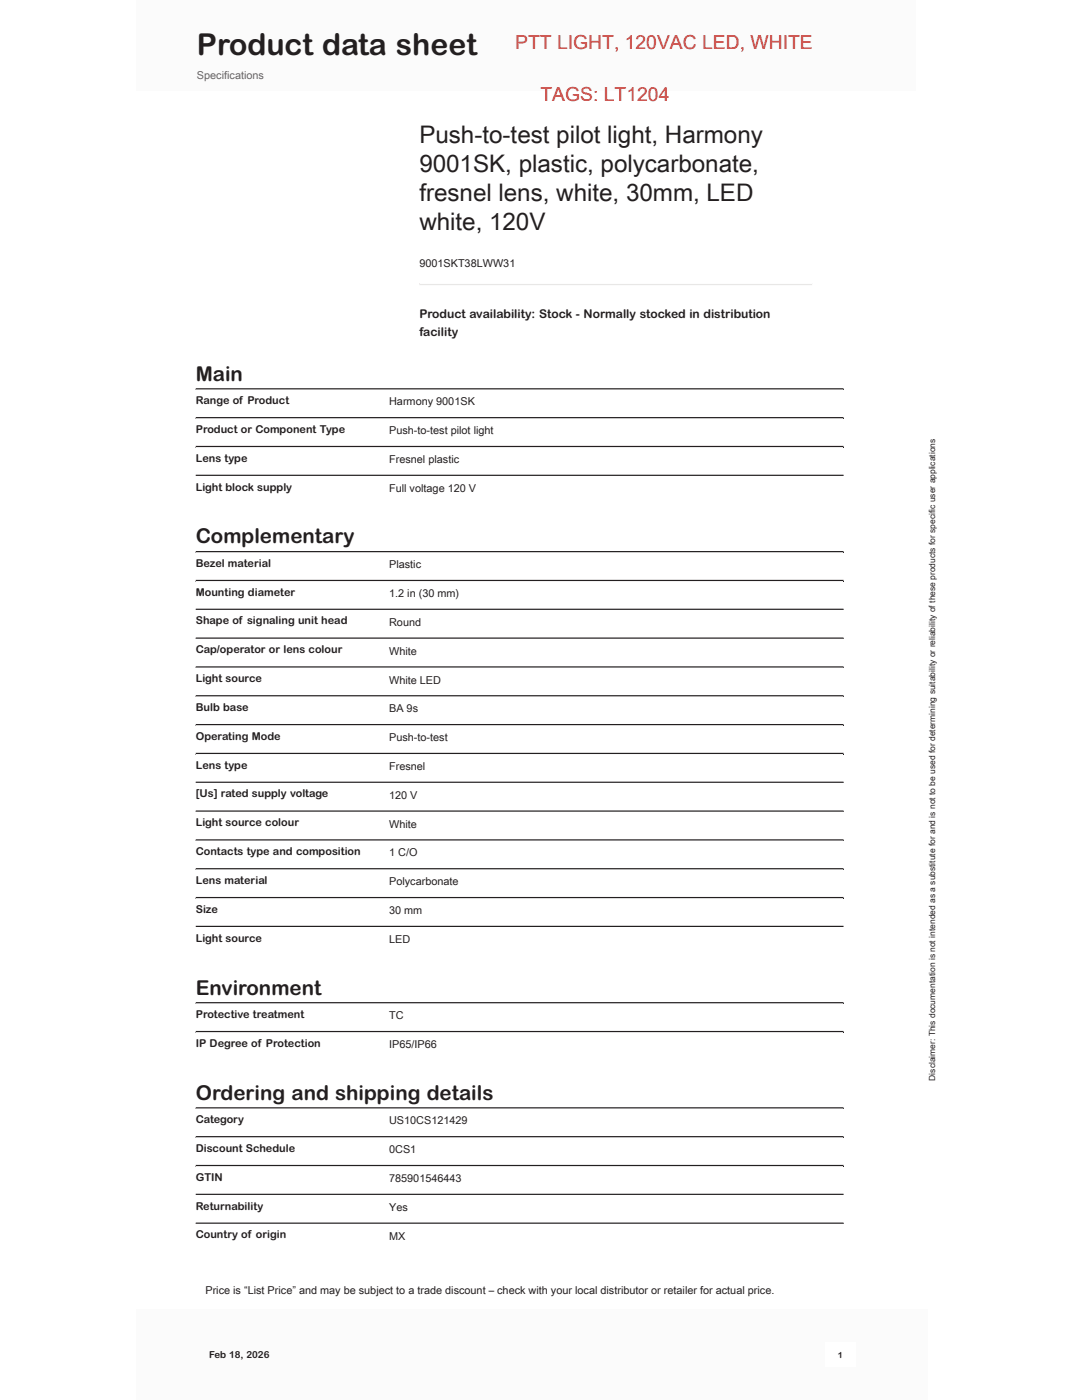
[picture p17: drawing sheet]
<svg xmlns="http://www.w3.org/2000/svg" width="216mm" height="279mm" viewBox="0 0 216 279" stroke-linecap="round" stroke-linejoin="round" font-family="sans-serif">
<defs><g id="words">
<text font-size="6" fill="#231f20" x="39.3" y="11">Product data sheet</text>
<g font-size="4.8" fill="#231f20">
<text x="83.7" y="28.4">Push-to-test pilot light, Harmony</text>
<text x="83.7" y="34.2">9001SK, plastic, polycarbonate,</text>
<text x="83.7" y="40">fresnel lens, white, 30mm, LED</text>
<text x="83.7" y="45.8">white, 120V</text>
</g>
<g font-size="4.1" fill="#231f20">
<text x="39.1" y="76">Main</text>
<text x="39.1" y="108.5">Complementary</text>
<text x="39.1" y="198.5">Environment</text>
<text x="39.1" y="219.5">Ordering and shipping details</text>
</g>
<g font-size="3.9" fill="#db2f27">
<text x="102.8" y="9.7">PTT LIGHT, 120VAC LED, WHITE</text>
<text x="107.9" y="20.2">TAGS: LT1204</text>
</g>
<g font-size="2.4" fill="#231f20">
<text x="83.7" y="63.5">Product availability: Stock - Normally stocked in distribution</text>
<text x="83.7" y="67.1">facility</text>
</g>
<text font-size="2.2" fill="#606469" x="39.3" y="15.8">Specifications</text>
<g font-size="2.2" fill="#231f20">
<text x="83.7" y="53.3">9001SKT38LWW31</text>
<text x="39.1" y="80.6">Range of Product</text>
<text x="77.6" y="80.9">Harmony 9001SK</text>
<text x="39.1" y="86.4">Product or Component Type</text>
<text x="77.6" y="86.7">Push-to-test pilot light</text>
<text x="39.1" y="92.1">Lens type</text>
<text x="77.6" y="92.4">Fresnel plastic</text>
<text x="39.1" y="97.9">Light block supply</text>
<text x="77.6" y="98.2">Full voltage 120 V</text>
<text x="39.1" y="113.1">Bezel material</text>
<text x="77.6" y="113.4">Plastic</text>
<text x="39.1" y="118.9">Mounting diameter</text>
<text x="77.6" y="119.1">1.2 in (30 mm)</text>
<text x="39.1" y="124.6">Shape of signaling unit head</text>
<text x="77.6" y="124.9">Round</text>
<text x="39.1" y="130.4">Cap/operator or lens colour</text>
<text x="77.6" y="130.7">White</text>
<text x="39.1" y="136.1">Light source</text>
<text x="77.6" y="136.4">White LED</text>
<text x="39.1" y="141.9">Bulb base</text>
<text x="77.6" y="142.2">BA 9s</text>
<text x="39.1" y="147.6">Operating Mode</text>
<text x="77.6" y="147.9">Push-to-test</text>
<text x="39.1" y="153.4">Lens type</text>
<text x="77.6" y="153.7">Fresnel</text>
<text x="39.1" y="159.1">[Us] rated supply voltage</text>
<text x="77.6" y="159.4">120 V</text>
<text x="39.1" y="164.9">Light source colour</text>
<text x="77.6" y="165.2">White</text>
<text x="39.1" y="170.7">Contacts type and composition</text>
<text x="77.6" y="170.9">1 C/O</text>
<text x="39.1" y="176.4">Lens material</text>
<text x="77.6" y="176.7">Polycarbonate</text>
<text x="39.1" y="182.2">Size</text>
<text x="77.6" y="182.4">30 mm</text>
<text x="39.1" y="187.9">Light source</text>
<text x="77.6" y="188.2">LED</text>
<text x="39.1" y="203.1">Protective treatment</text>
<text x="77.6" y="203.4">TC</text>
<text x="39.1" y="208.9">IP Degree of Protection</text>
<text x="77.6" y="209.2">IP65/IP66</text>
<text x="39.1" y="224.1">Category</text>
<text x="77.6" y="224.4">US10CS121429</text>
<text x="39.1" y="229.9">Discount Schedule</text>
<text x="77.6" y="230.2">0CS1</text>
<text x="39.1" y="235.6">GTIN</text>
<text x="77.6" y="235.9">785901546443</text>
<text x="39.1" y="241.4">Returnability</text>
<text x="77.6" y="241.7">Yes</text>
<text x="39.1" y="247.1">Country of origin</text>
<text x="77.6" y="247.4">MX</text>
<text x="41" y="258.2">Price is “List Price” and may be subject to a trade discount – check with your local distributor or retailer for actual price.</text>
</g>
<text font-size="1.9" fill="#231f20" x="41.7" y="271.1">Feb 18, 2026</text>
<g font-size="1.7" fill="#231f20">
<text x="186.6" y="215.7" transform="rotate(-90 186.6 215.7)">Disclaimer: This documentation is not intended as a substitute for and is not to be used for determining suitability or reliability of these products for specific user applications</text>
<text x="167.2" y="271">1</text>
</g>
</g></defs>
<path d="M83.7 56.6l78.3 .1zM83.7 56.6h78.3v.3h-78.3z" fill-rule="evenodd" fill="#e8e7e6"/>
<g fill="#231f20">
<path d="M39.1 77.7l129.2 .1zM39.1 77.5h129.2v.3h-129.2z" fill-rule="evenodd"/>
<path d="M39.1 83.5h129.2zM39.1 83.2h129.2v.3h-129.2z" fill-rule="evenodd"/>
<path d="M39.1 89.2l129.2 .1zM39.1 89h129.2v.3h-129.2z" fill-rule="evenodd"/>
<path d="M39.1 95h129.2zM39.1 94.7h129.2v.3h-129.2z" fill-rule="evenodd"/>
<path d="M39.1 110.2l129.2 .1zM39.1 110h129.2v.3h-129.2z" fill-rule="evenodd"/>
<path d="M39.1 116h129.2zM39.1 115.7h129.2v.3h-129.2z" fill-rule="evenodd"/>
<path d="M39.1 121.7l129.2 .1zM39.1 121.5h129.2v.3h-129.2z" fill-rule="evenodd"/>
<path d="M39.1 127.5h129.2zM39.1 127.2h129.2v.3h-129.2z" fill-rule="evenodd"/>
<path d="M39.1 133.2l129.2 .1zM39.1 133h129.2v.3h-129.2z" fill-rule="evenodd"/>
<path d="M39.1 139h129.2zM39.1 138.7h129.2v.3h-129.2z" fill-rule="evenodd"/>
<path d="M39.1 144.7l129.2 .1zM39.1 144.5h129.2v.3h-129.2z" fill-rule="evenodd"/>
<path d="M39.1 150.5h129.2zM39.1 150.2h129.2v.3h-129.2z" fill-rule="evenodd"/>
<path d="M39.1 156.2l129.2 .1zM39.1 156h129.2v.3h-129.2z" fill-rule="evenodd"/>
<path d="M39.1 162h129.2zM39.1 161.7h129.2v.3h-129.2z" fill-rule="evenodd"/>
<path d="M39.1 167.7l129.2 .1zM39.1 167.5h129.2v.3h-129.2z" fill-rule="evenodd"/>
<path d="M39.1 173.5h129.2zM39.1 173.3h129.2v.2h-129.2z" fill-rule="evenodd"/>
<path d="M39.1 179.2l129.2 .1zM39.1 179h129.2v.3h-129.2z" fill-rule="evenodd"/>
<path d="M39.1 185l129.2 .1zM39.1 184.8h129.2v.3h-129.2z" fill-rule="evenodd"/>
<path d="M39.1 200.2l129.2 .1zM39.1 200h129.2v.3h-129.2z" fill-rule="evenodd"/>
<path d="M39.1 206h129.2zM39.1 205.7h129.2v.3h-129.2z" fill-rule="evenodd"/>
<path d="M39.1 221.2l129.2 .1zM39.1 221h129.2v.3h-129.2z" fill-rule="evenodd"/>
<path d="M39.1 227h129.2zM39.1 226.7h129.2v.3h-129.2z" fill-rule="evenodd"/>
<path d="M39.1 232.7l129.2 .1zM39.1 232.5h129.2v.3h-129.2z" fill-rule="evenodd"/>
<path d="M39.1 238.5h129.2zM39.1 238.2h129.2v.3h-129.2z" fill-rule="evenodd"/>
<path d="M39.1 244.2l129.2 .1zM39.1 244h129.2v.3h-129.2z" fill-rule="evenodd"/>
</g>
<path d="M43.9 24.6h36.2v36.2h-36.2z" fill="#fff"/>
<g fill="#fbfbfb">
<path d="M27.2 0h155.6v18.1h-155.6z"/>
<path d="M27.2 261.3h158v18.1h-158z"/>
<path d="M85.2 261.3h27.6v18.1h-27.6z"/>
<path d="M164.7 261.3h6v18.1h-6z"/>
</g>
<path d="M164.7 267.9h6v4.9h-6z" fill="#fff"/>
<use href="#words"/>
</svg>
